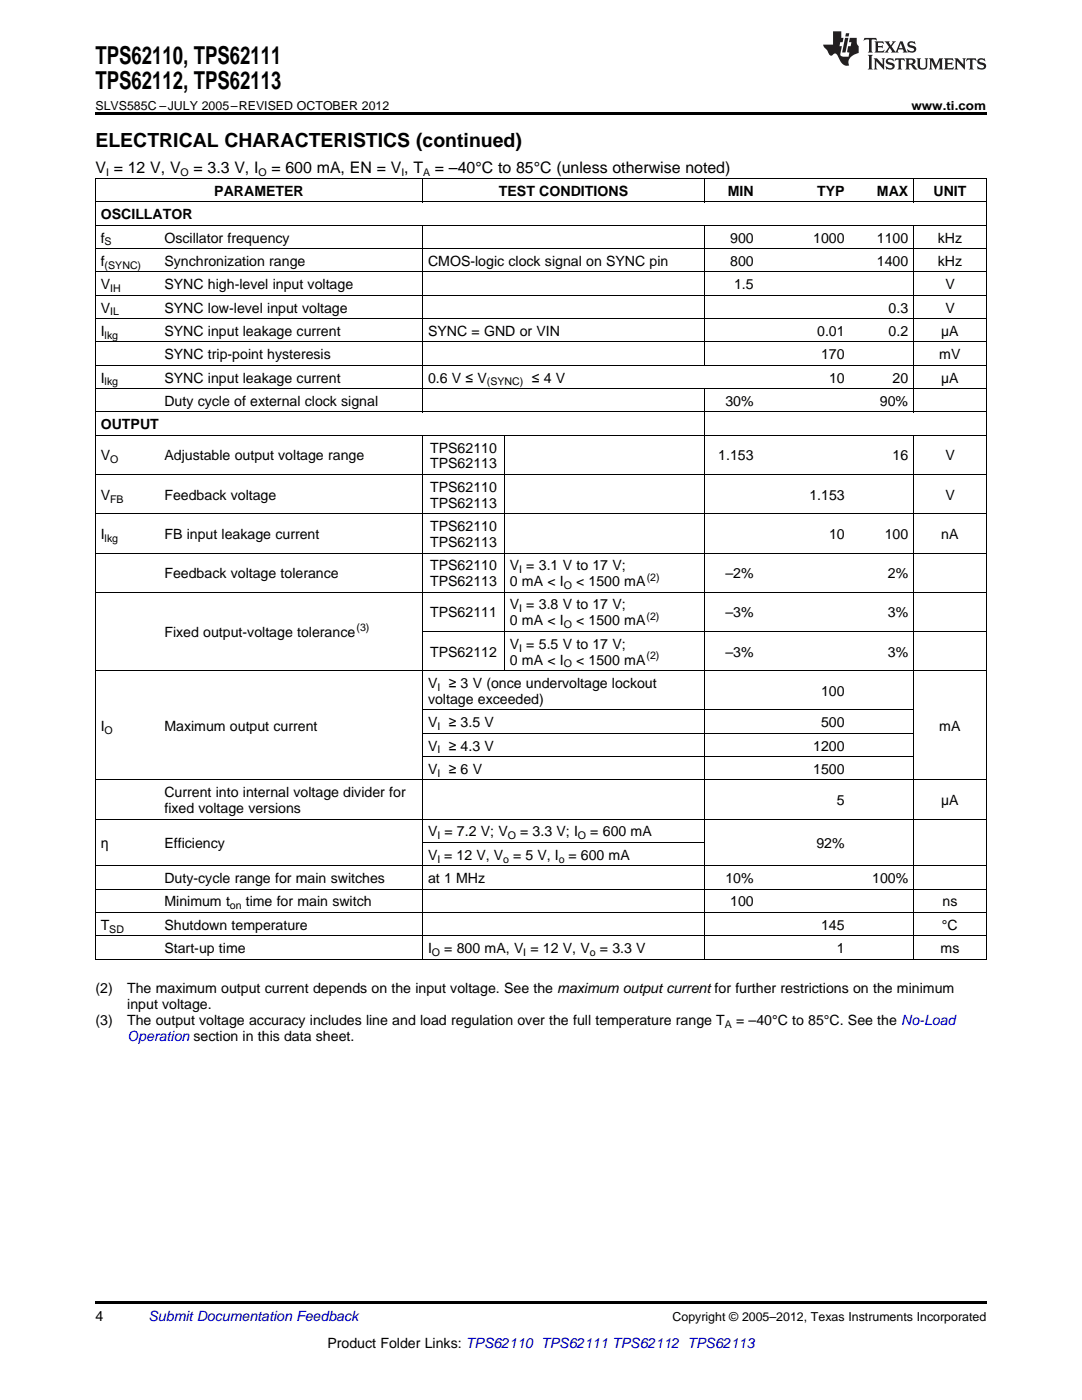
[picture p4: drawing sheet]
<svg xmlns="http://www.w3.org/2000/svg" width="216mm" height="279mm" viewBox="0 0 216 279" stroke-linecap="round" stroke-linejoin="round" font-family="sans-serif">
<defs><g id="words">
<g font-size="4.9">
<text x="19" y="12.8">TPS62110, TPS62111</text>
<text x="19" y="17.8">TPS62112, TPS62113</text>
</g>
<text font-size="3.9" x="19" y="29.3">ELECTRICAL CHARACTERISTICS (continued)</text>
<g font-size="3.2">
<text x="19" y="34.4">V = 12 V, V</text>
<text x="38.6" y="34.4">= 3.3 V, I</text>
<text x="54.2" y="34.4">= 600 mA, EN = V , T</text>
<text x="86.8" y="34.4">= –40°C to 85°C (unless otherwise noted)</text>
</g>
<g font-size="2.8">
<text x="42.8" y="39.1">PARAMETER</text>
<text x="99.6" y="39.1">TEST CONDITIONS</text>
<text x="145.2" y="39.1">MIN</text>
<text x="163.1" y="39.1">TYP</text>
<text x="175" y="39.1">MAX</text>
<text x="186.3" y="39.1">UNIT</text>
<text x="20.1" y="43.7">OSCILLATOR</text>
<text x="20.1" y="48.4">f</text>
<text x="20.1" y="53.1">f</text>
<text x="32.8" y="48.4">Oscillator frequency</text>
<text x="32.8" y="53.1">Synchronization range</text>
<text x="85.4" y="53.1">CMOS-logic clock signal on SYNC pin</text>
<text x="145.7" y="48.4">900</text>
<text x="145.7" y="53.1">800</text>
<text x="162.3" y="48.4">1000</text>
<text x="175" y="48.4">1100</text>
<text x="175" y="53.1">1400</text>
<text x="187.1" y="48.4">kHz</text>
<text x="187.1" y="53.1">kHz</text>
<text x="20.1" y="57.7">V</text>
<text x="32.8" y="57.7">SYNC high-level input voltage</text>
<text x="146.5" y="57.7">1.5</text>
<text x="188.6" y="57.7">V</text>
<text x="20.1" y="62.4">V</text>
<text x="32.8" y="62.4">SYNC low-level input voltage</text>
<text x="177.3" y="62.4">0.3</text>
<text x="188.6" y="62.4">V</text>
<text x="20.1" y="67">I</text>
<text x="32.8" y="67">SYNC input leakage current</text>
<text x="32.8" y="71.7">SYNC trip-point hysteresis</text>
<text x="85.4" y="67">SYNC = GND or VIN</text>
<text x="163.1" y="67">0.01</text>
<text x="163.8" y="71.7">170</text>
<text x="177.3" y="67">0.2</text>
<text x="187.4" y="71.7">mV</text>
<text x="187.8" y="67">µA</text>
<text x="20.1" y="76.3">I</text>
<text x="32.8" y="76.3">SYNC input leakage current</text>
<text x="85.4" y="76.3">0.6 V ≤ V</text>
<text x="106.1" y="76.3">≤ 4 V</text>
<text x="165.4" y="76.3">10</text>
<text x="178.1" y="76.3">20</text>
<text x="187.8" y="76.3">µA</text>
<text x="32.8" y="81">Duty cycle of external clock signal</text>
<text x="144.7" y="81">30%</text>
<text x="175.6" y="81">90%</text>
<text x="20.1" y="85.7">OUTPUT</text>
<text x="20.1" y="91.9">V</text>
<text x="32.8" y="91.9">Adjustable output voltage range</text>
<text x="85.8" y="90.3">TPS62110</text>
<text x="85.8" y="93.5">TPS62113</text>
<text x="143.3" y="91.9">1.153</text>
<text x="178.1" y="91.9">16</text>
<text x="188.6" y="91.9">V</text>
<text x="20.1" y="99.7">V</text>
<text x="32.8" y="99.7">Feedback voltage</text>
<text x="85.8" y="98.1">TPS62110</text>
<text x="85.8" y="101.3">TPS62113</text>
<text x="161.5" y="99.7">1.153</text>
<text x="188.6" y="99.7">V</text>
<text x="20.1" y="107.6">I</text>
<text x="32.8" y="107.6">FB input leakage current</text>
<text x="85.8" y="106">TPS62110</text>
<text x="165.4" y="107.6">10</text>
<text x="176.5" y="107.6">100</text>
<text x="187.8" y="107.6">nA</text>
<text x="85.8" y="109.1">TPS62113</text>
<text x="85.8" y="113.8">TPS62110</text>
<text x="101.7" y="113.8">V = 3.1 V to 17 V;</text>
<text x="32.8" y="115.4">Feedback voltage tolerance</text>
<text x="85.8" y="117">TPS62113</text>
<text x="101.7" y="117">0 mA &lt; I</text>
<text x="115" y="117">&lt; 1500 mA</text>
<text x="144.7" y="115.4">–2%</text>
<text x="177.2" y="115.4">2%</text>
<text x="85.8" y="123.2">TPS62111</text>
<text x="101.7" y="121.6">V = 3.8 V to 17 V;</text>
<text x="101.7" y="124.8">0 mA &lt; I</text>
<text x="115" y="124.8">&lt; 1500 mA</text>
<text x="144.7" y="123.2">–3%</text>
<text x="177.2" y="123.2">3%</text>
<text x="32.8" y="127.1">Fixed output-voltage tolerance</text>
<text x="85.8" y="131.1">TPS62112</text>
<text x="101.7" y="129.5">V = 5.5 V to 17 V;</text>
<text x="144.7" y="131.1">–3%</text>
<text x="177.2" y="131.1">3%</text>
<text x="85.4" y="137.3">V</text>
<text x="89.5" y="137.3">≥ 3 V (once undervoltage lockout</text>
<text x="101.7" y="132.6">0 mA &lt; I</text>
<text x="115" y="132.6">&lt; 1500 mA</text>
<text x="85.4" y="140.5">voltage exceeded)</text>
<text x="163.8" y="138.9">100</text>
<text x="20.1" y="145.9">I</text>
<text x="32.8" y="145.9">Maximum output current</text>
<text x="85.4" y="145.1">V</text>
<text x="85.4" y="149.8">V</text>
<text x="89.5" y="145.1">≥ 3.5 V</text>
<text x="89.5" y="149.8">≥ 4.3 V</text>
<text x="162.3" y="149.8">1200</text>
<text x="163.8" y="145.1">500</text>
<text x="187.4" y="145.9">mA</text>
<text x="85.4" y="154.4">V</text>
<text x="89.5" y="154.4">≥ 6 V</text>
<text x="162.3" y="154.4">1500</text>
<text x="32.8" y="159.1">Current into internal voltage divider for</text>
<text x="167" y="160.7">5</text>
<text x="187.8" y="160.7">µA</text>
<text x="32.8" y="162.3">fixed voltage versions</text>
<text x="85.4" y="166.9">V = 7.2 V; V</text>
<text x="103.8" y="166.9">= 3.3 V; I</text>
<text x="117.8" y="166.9">= 600 mA</text>
<text x="20.1" y="169.3">η</text>
<text x="32.8" y="169.3">Efficiency</text>
<text x="85.4" y="171.6">V = 12 V, V = 5 V, I = 600 mA</text>
<text x="162.9" y="169.3">92%</text>
<text x="32.8" y="176.2">Duty-cycle range for main switches</text>
<text x="85.4" y="176.2">at 1 MHz</text>
<text x="144.7" y="176.2">10%</text>
<text x="174" y="176.2">100%</text>
<text x="20.1" y="185.6">T</text>
<text x="32.8" y="180.9">Minimum t</text>
<text x="32.8" y="185.6">Shutdown temperature</text>
<text x="49" y="180.9">time for main switch</text>
<text x="145.7" y="180.9">100</text>
<text x="163.8" y="185.6">145</text>
<text x="188" y="185.6">°C</text>
<text x="188.1" y="180.9">ns</text>
<text x="32.8" y="190.2">Start-up time</text>
<text x="85.4" y="190.2">I</text>
<text x="88.7" y="190.2">= 800 mA, V = 12 V, V</text>
<text x="119.7" y="190.2">= 3.3 V</text>
<text x="167" y="190.2">1</text>
<text x="187.7" y="190.2">ms</text>
<text x="19" y="198.2">(2)</text>
<text x="25.4" y="198.2">The maximum output current depends on the input voltage. See the maximum output current for further restrictions on the minimum</text>
<text x="25.4" y="201.4">input voltage.</text>
<text x="19" y="204.5">(3)</text>
<text x="25.4" y="204.5">The output voltage accuracy includes line and load regulation over the full temperature range T</text>
<text x="146.9" y="204.5">= –40°C to 85°C. See the No-Load</text>
<text x="19" y="263.6">4</text>
<text x="65.3" y="269">Product Folder Links: TPS62110 TPS62111 TPS62112 TPS62113</text>
</g>
<text font-size="2.8" fill="#00f" x="25.4" y="207.7">Operation section in this data sheet.</text>
<text font-size="2.8" fill="#0000c8" x="29.6" y="263.6">Submit Documentation Feedback</text>
<g font-size="2.5">
<text x="19" y="21.9">SLVS585C –JULY 2005–REVISED OCTOBER 2012</text>
<text x="181.9" y="21.9">www.ti.com</text>
<text x="134.2" y="263.6">Copyright © 2005–2012, Texas Instruments Incorporated</text>
</g>
<g font-size="2.1">
<text x="21.2" y="35.1">I</text>
<text x="36" y="35.1">O</text>
<text x="51.6" y="35.1">O</text>
<text x="80.1" y="35.1">I</text>
<text x="84.4" y="35.1">A</text>
<text x="20.9" y="49">S</text>
<text x="20.9" y="53.6">(SYNC)</text>
<text x="22" y="58.3">IH</text>
<text x="22" y="62.9">IL</text>
<text x="20.9" y="67.6">lkg</text>
<text x="20.9" y="76.9">lkg</text>
<text x="97.2" y="76.9">(SYNC)</text>
<text x="22" y="92.5">O</text>
<text x="22" y="100.3">FB</text>
<text x="20.9" y="108.1">lkg</text>
<text x="103.6" y="114.4">I</text>
<text x="112.5" y="117.5">O</text>
<text x="129" y="115.9">(2)</text>
<text x="103.6" y="122.2">I</text>
<text x="112.5" y="125.4">O</text>
<text x="129" y="123.7">(2)</text>
<text x="71.1" y="126">(3)</text>
<text x="103.6" y="130">I</text>
<text x="129" y="131.5">(2)</text>
<text x="87.3" y="137.9">I</text>
<text x="112.5" y="133.2">O</text>
<text x="20.9" y="146.4">O</text>
<text x="87.3" y="145.7">I</text>
<text x="87.3" y="150.4">I</text>
<text x="87.3" y="155">I</text>
<text x="87.3" y="167.5">I</text>
<text x="101.3" y="167.5">O</text>
<text x="115.3" y="167.5">O</text>
<text x="87.3" y="172.2">I</text>
<text x="100.4" y="172.2">o</text>
<text x="111.5" y="172.2">o</text>
<text x="45.9" y="181.5">on</text>
<text x="21.8" y="186.1">SD</text>
<text x="86.2" y="190.8">O</text>
<text x="104.4" y="190.8">I</text>
<text x="117.7" y="190.8">o</text>
<text x="144.6" y="205.1">A</text>
</g>
</g></defs>
<g fill="#231f20">
<path d="M172.5 7.6l-.1 .5 .4-.2h.6v.1v2.1l-.2 .4h.9l-.2-.4v-2.1l.1-.1h.5l.5 .2-.2-.5zM174.5 8.3l.2 .3v1.5l-.2 .4h1.8l.2-.6a1.04 1.04 0 0 1-1.3 .2v-.7h.6l.3 .2v-.6l-.3 .2h-.6v-.6l.8-.1 .4 .3-.2-.5zM176.5 8.3l.9 1.1-.9 1.1h.8l-.2-.2 .4-.7 .5 .7-.2 .2h1.5l-.2-.2 .2-.4h.9l.1 .4-.2 .2h1l-.3-.3-.7-1.9h-.5l-.9 2-.8-1 .9-1h-.8l.1 .3-.4 .5-.3-.6 .1-.2zM179.7 8.6l.4 1h-.7zM181.3 8.4a.63 .63 0 0 0-.2 .7 .63 .63 0 0 0 .6 .4l.6 .2 .1 .2a.75 .75 0 0 1-.7 .4 .75 .75 0 0 1-.6-.5l.1 .7 .1-.1a1.11 1.11 0 0 0 1.5-.6 1.13 1.13 0 0 0-1.2-.8l-.1-.4a1.04 1.04 0 0 1 1.2 .2l-.2-.5-.2 .1-.4-.2zM173.2 10.9l.2 .4v2.2l-.2 .4h1l-.3-.4v-2.2l.3-.4zM174.3 11.6l.3 .4v1.5l-.3 .4h.8l-.2-.4v-1.3l1.5 1.7v-1.9l.2-.4h-.7l.2 .4v.9l-1.1-1.3zM177 11.8a.62 .62 0 0 0-.2 .7 .62 .62 0 0 0 .6 .4l.6 .1 .1 .3a.76 .76 0 0 1-.7 .3 .76 .76 0 0 1-.7-.4l.2 .7 .1-.1a1.11 1.11 0 0 0 1.5-.6 1.13 1.13 0 0 0-1.2-.8l-.1-.4a1.04 1.04 0 0 1 1.2 .2l-.2-.6-.2 .1-.5-.1zM178.7 11.6l-.2 .6a.61 .61 0 0 1 .8-.3v1.6l-.2 .4h.9l-.2-.4v-1.6a.63 .63 0 0 1 .7 .3l-.1-.6zM180.6 11.6l.3 .4v1.5l-.3 .4h1l-.2-.2-.1-.8 .6 .2a.76 .76 0 0 0 1.2 .7l-1-1a.58 .58 0 0 0 .6-.5 .58 .58 0 0 0-.5-.6zM181.4 11.9h.1a.45 .45 0 0 1 .5 .1 .45 .45 0 0 1 .1 .5l-.8 .2zM182.9 11.6l.2 .2a2.17 2.17 0 0 0 .3 1.9 .99 .99 0 0 0 1.6-.6v-1.1l.2-.4h-.7l.2 .2a1.92 1.92 0 0 1-.2 1.8 .6 .6 0 0 1-.9-.5v-1.1l.2-.4zM185.4 11.6l.2 .4v1.5l-.2 .4h.7l-.2-.4v-1.4l.8 1.8 .8-1.8v1.4l-.2 .4h.9l-.2-.4v-1.5l.2-.4h-.8l-.6 1.5-.6-1.5zM188.4 11.6l.2 .4v1.5l-.2 .4h1.8l.1-.6a1.04 1.04 0 0 1-1.2 .1v-.6h.5l.4 .2v-.6l-.4 .2h-.5v-.7h.8l.3 .3-.1-.6zM190.5 11.6l.2 .4v1.5l-.2 .4h.7l-.2-.4v-1.3l1.5 1.7v-1.9l.2-.4h-.7l.2 .4v.9l-1.1-1.3zM192.9 11.6l-.1 .6a.61 .61 0 0 1 .7-.3l.1 1.6-.3 .4h1l-.3-.4 .1-1.6a.63 .63 0 0 1 .7 .3l-.1-.6zM195.2 11.8a.62 .62 0 0 0-.2 .7 .62 .62 0 0 0 .6 .4l.6 .1 .1 .3a.76 .76 0 0 1-.7 .3 .76 .76 0 0 1-.6-.4l.1 .7 .1-.1a1.11 1.11 0 0 0 1.6-.6 1.13 1.13 0 0 0-1.3-.8l-.1-.4a1.04 1.04 0 0 1 1.2 .2l-.1-.6-.2 .1-.5-.1z"/>
<path d="M166.2 6.3v2.6h-1.9v.4l.8 .9a.91 .91 0 0 0 1 .8 .56 .56 0 0 1 .5-.3 .56 .56 0 0 1 .5 .3l.4 .8a1.53 1.53 0 0 0 1.9 1.2 1.54 1.54 0 0 1 1-2.1l.9-.3v-1.4a1.52 1.52 0 0 1-.4-1.6h-1.3l-.2 .8h.5l-.2 .8h-.5l-.1 1v.2l.4 .1-.2 .8a1.93 1.93 0 0 1-1.6-.3l.3-1.8h-.5l.2-.8h.4l.2-.8h-.4v-1.3zM168.6 7.6l-.6 2.9h.7l.6-2.9zM168.8 6.6l-.1 .7h.6l.2-.7z"/>
</g>
<path d="M19 22.5h177.8v.5h-177.8zM19 259.7h177.8v.5h-177.8z" fill="#000"/>
<g fill="none" stroke="#000" stroke-width=".2">
<path d="M19 35.6h177.8M19.1 35.7v155.8M84.3 35.7v4.7M140.5 35.7v4.7M182.3 35.7v4.7M196.8 35.7v155.8M19 58.9h177.8M19 54.3h177.8M19 49.6h177.8M19 45h177.8M19 40.3h177.8M84.3 45v37.3"/>
<path d="M140.5 45v28M182.3 45v37.3M19 77.6h177.8M19 72.9h177.8M19 68.2h177.8M19 63.6h177.8M140.5 77.6v113.9M19 94.7h177.8M19 86.9h177.8M19 82.2h177.8M84.3 86.9v104.6M100.6 86.9v47"/>
<path d="M182.3 86.9v104.6M19 118.2h177.8M19 110.4h177.8M19 102.5h177.8M19 133.9h177.8M84.3 126h112.5M19 155.7h177.8M84.3 151h98M84.3 146.3h98M84.3 141.7h98M19 177.5h177.8M19 172.8h177.8"/>
<path d="M19 163.5h177.8M84.3 168.2h56.3M19 191.4h177.8M19 186.8h177.8M19 182.1h177.8"/>
</g>
<use href="#words"/>
</svg>
